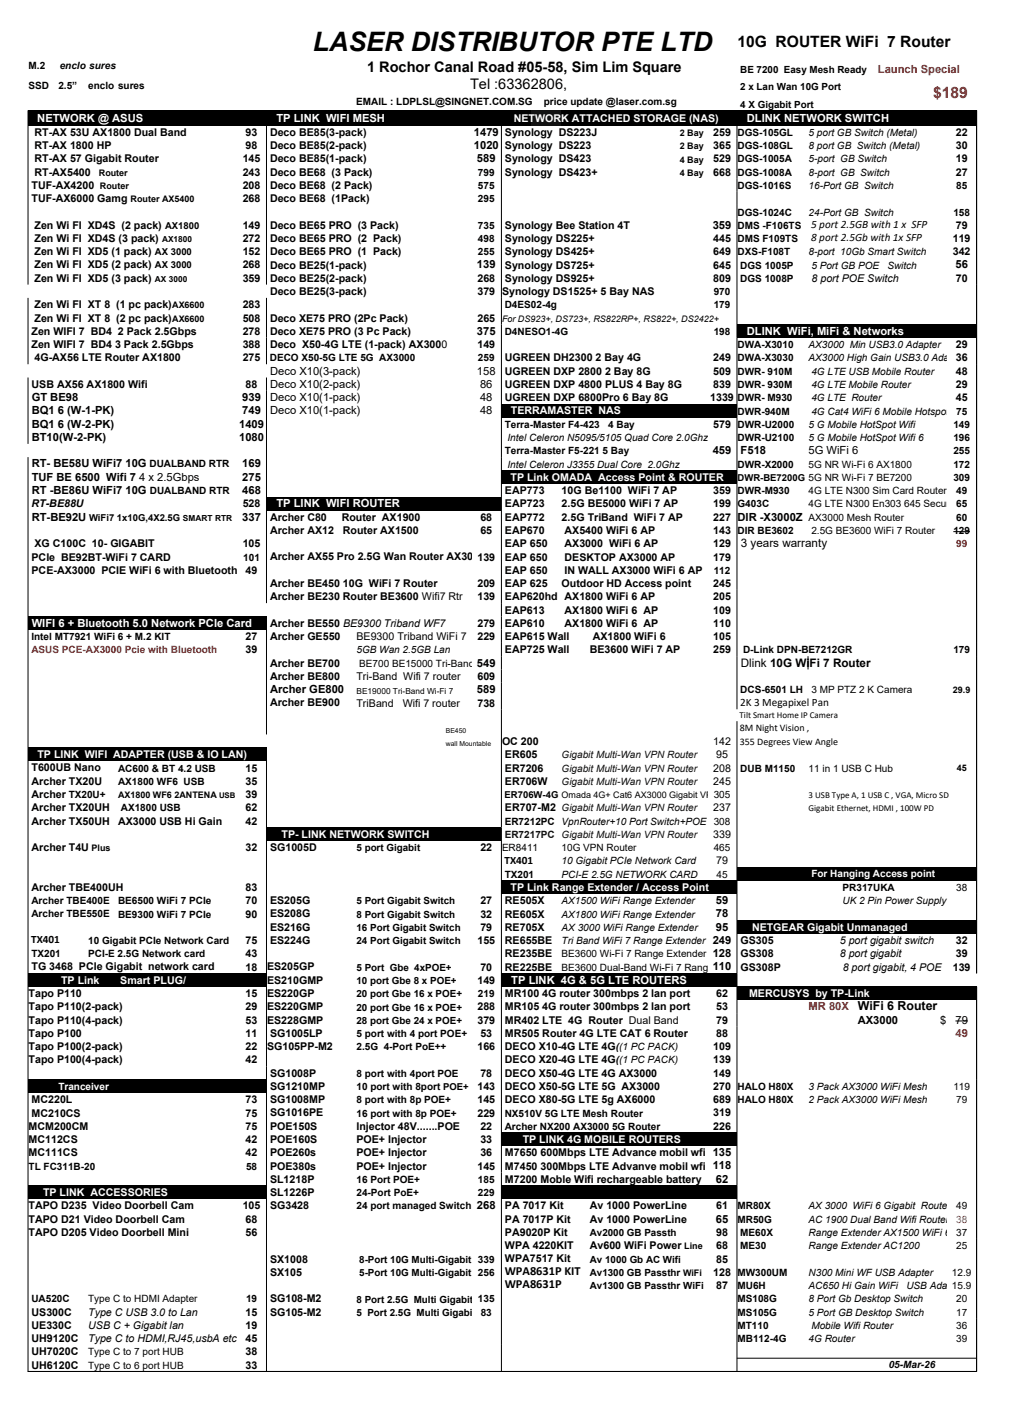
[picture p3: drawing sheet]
<svg xmlns="http://www.w3.org/2000/svg" width="210mm" height="297mm" viewBox="0 0 210 297" stroke-linecap="round" stroke-linejoin="round" font-family="sans-serif">
<defs><g id="words">
<text font-size="5.6" x="65.1" y="10.6">LASER DISTRIBUTOR PTE LTD</text>
<text font-size="3.2" x="153.5" y="9.8">10G ROUTER WiFi 7 Router</text>
<text font-size="3.2" fill="#f00" x="194.2" y="20.5">$189</text>
<g font-size="3">
<text x="76.4" y="15">1 Rochor Canal Road #05-58, Sim Lim Square</text>
<text x="97.8" y="18.4">Tel :63362806,</text>
</g>
<g font-size="2.6">
<text x="178.5" y="210.2">WiFi 6 Router</text>
<text x="105.1" y="265.4">WPA8631P KIT</text>
<text x="105.1" y="268.1">WPA8631P</text>
</g>
<g font-size="2.4">
<text x="154.2" y="113.8">3 years warranty</text>
<text x="154.2" y="138.8">Dlink 10G WiFi 7 Router</text>
</g>
<g font-size="2.3" fill="#f00">
<text x="182.7" y="15.1">Launch Special</text>
<text x="168.3" y="210.3">MR 80X</text>
<text x="198.9" y="215.8">49</text>
</g>
<g font-size="2.3" fill="#fff">
<text x="7.8" y="25.3">NETWORK @ ASUS</text>
<text x="57.5" y="25.5">TP LINK WIFI MESH</text>
<text x="155.4" y="25.5">DLINK NETWORK SWITCH</text>
<text x="155.4" y="69.7">DLINK WiFi, MiFi &amp; Networks</text>
<text x="57.5" y="105.6">TP LINK WIFI ROUTER</text>
<text x="6.6" y="130.5">WIFI 6 + Bluetooth 5.0 Network PCIe Card</text>
<text x="106.4" y="204.7">TP LINK 4G &amp; 5G LTE ROUTERS</text>
</g>
<g font-size="2.3">
<text x="98.6" y="28.2">1479</text>
<text x="98.6" y="31">1020</text>
<text x="99.3" y="33.8">589</text>
<text x="148.3" y="47.6">359</text>
<text x="168.8" y="47.5">5 port 2.5GB with 1 x SFP</text>
<text x="168.8" y="50.2">8 port 2.5Gb with 1x SFP</text>
<text x="99.3" y="55.9">139</text>
<text x="198.9" y="55.9">56</text>
<text x="99.3" y="69.7">375</text>
<text x="56.2" y="78">Deco X10(3-pack)</text>
<text x="99.3" y="78">158</text>
<text x="6.6" y="83.5">GT BE98</text>
<text x="50.4" y="83.5">939</text>
<text x="56.2" y="80.7">Deco X10(2-pack)</text>
<text x="56.2" y="83.5">Deco X10(1-pack)</text>
<text x="99.9" y="80.7">86</text>
<text x="99.9" y="83.5">48</text>
<text x="6.6" y="86.2">BQ1 6 (W-1-PK)</text>
<text x="6.6" y="89">BQ1 6 (W-2-PK)</text>
<text x="49.8" y="89">1409</text>
<text x="50.4" y="86.2">749</text>
<text x="56.2" y="86.2">Deco X10(1-pack)</text>
<text x="99.9" y="86.2">48</text>
<text x="6.6" y="91.8">BT10(W-2-PK)</text>
<text x="49.8" y="91.8">1080</text>
<text x="148.3" y="94.5">459</text>
<text x="154.2" y="94.5">F518</text>
<text x="168.3" y="94.5">5G WiFi 6</text>
<text x="6.6" y="97.3">RT- BE58U WiFi7 10G DUALBAND RTR</text>
<text x="6.6" y="100.1">TUF BE 6500 Wifi 7</text>
<text x="29" y="100.1">4 x 2.5Gbps</text>
<text x="50.4" y="97.3">169</text>
<text x="50.4" y="100.1">275</text>
<text x="6.6" y="102.8">RT -BE86U WiFi7 10G DUALBAND RTR</text>
<text x="50.4" y="102.8">468</text>
<text x="6.6" y="108.3">RT-BE92U</text>
<text x="50.4" y="108.3">337</text>
<text x="153.5" y="108.4">DIR -X3000Z AX3000 Mesh Router</text>
<text x="56.2" y="144.3">Archer GE800</text>
<text x="99.3" y="144.3">589</text>
<text x="154" y="146.9">2K 3 Megapixel Pan</text>
<text x="105" y="179.8">TX401</text>
<text x="149" y="188.2">59</text>
<text x="149" y="190.9">78</text>
<text x="6.5" y="196.3">TX401</text>
<text x="149" y="193.7">95</text>
<text x="178.5" y="213">AX3000</text>
<text x="195.7" y="213">$</text>
<text x="198.9" y="213">79</text>
<text x="149" y="246.2">62</text>
<text x="149" y="254.5">65</text>
</g>
<g font-size="2.2">
<text x="7.2" y="28.2">RT-AX 53U AX1800 Dual Band</text>
<text x="51.1" y="28.2">93</text>
<text x="56.2" y="28.3">Deco BE85(3-pack)</text>
<text x="105.1" y="28.3">Synology DS223J</text>
<text x="148.4" y="28.3">259</text>
<text x="198.9" y="28.3">22</text>
<text x="7.2" y="31">RT-AX 1800 HP</text>
<text x="7.2" y="33.8">RT-AX 57 Gigabit Router</text>
<text x="50.5" y="33.8">145</text>
<text x="51.1" y="31">98</text>
<text x="56.2" y="31">Deco BE85(2-pack)</text>
<text x="56.2" y="33.8">Deco BE85(1-pack)</text>
<text x="105.1" y="31">Synology DS223</text>
<text x="105.1" y="33.8">Synology DS423</text>
<text x="148.4" y="31">365</text>
<text x="148.4" y="33.8">529</text>
<text x="198.9" y="31">30</text>
<text x="198.9" y="33.8">19</text>
<text x="6.6" y="39.3">TUF-AX4200</text>
<text x="7.2" y="36.5">RT-AX5400</text>
<text x="50.5" y="36.5">243</text>
<text x="50.5" y="39.3">208</text>
<text x="56.2" y="36.6">Deco BE68 (3 Pack)</text>
<text x="56.2" y="39.3">Deco BE68 (2 Pack)</text>
<text x="105.1" y="36.6">Synology DS423+</text>
<text x="148.4" y="36.6">668</text>
<text x="198.9" y="36.6">27</text>
<text x="6.6" y="42.1">TUF-AX6000 Gamg</text>
<text x="7.2" y="47.6">Zen Wi FI XD4S (2 pack)</text>
<text x="50.5" y="42.1">268</text>
<text x="50.5" y="47.6">149</text>
<text x="56.2" y="42.1">Deco BE68 (1Pack)</text>
<text x="56.2" y="47.6">Deco BE65 PRO (3 Pack)</text>
<text x="105.1" y="47.6">Synology Bee Station 4T</text>
<text x="198.9" y="47.6">79</text>
<text x="7.2" y="50.3">Zen Wi FI XD4S (3 pack)</text>
<text x="7.2" y="53.1">Zen Wi FI XD5 (1 pack)</text>
<text x="50.5" y="50.3">272</text>
<text x="50.5" y="53.1">152</text>
<text x="56.2" y="50.4">Deco BE65 PRO (2 Pack)</text>
<text x="56.2" y="53.1">Deco BE65 PRO (1 Pack)</text>
<text x="105.1" y="50.4">Synology DS225+</text>
<text x="105.1" y="53.1">Synology DS425+</text>
<text x="148.4" y="50.4">445</text>
<text x="148.4" y="53.1">649</text>
<text x="198.3" y="50.4">119</text>
<text x="198.3" y="53.1">342</text>
<text x="7.2" y="55.9">Zen Wi FI XD5 (2 pack)</text>
<text x="7.2" y="58.6">Zen Wi FI XD5 (3 pack)</text>
<text x="50.5" y="55.9">268</text>
<text x="50.5" y="58.6">359</text>
<text x="56.2" y="55.9">Deco BE25(1-pack)</text>
<text x="56.2" y="58.7">Deco BE25(2-pack)</text>
<text x="99.4" y="58.7">268</text>
<text x="105.1" y="55.9">Synology DS725+</text>
<text x="105.1" y="58.7">Synology DS925+</text>
<text x="148.4" y="55.9">645</text>
<text x="148.4" y="58.7">809</text>
<text x="168.9" y="58.7">8 port POE Switch</text>
<text x="198.9" y="58.7">70</text>
<text x="7.2" y="64.2">Zen Wi FI XT 8 (1 pc pack)</text>
<text x="50.5" y="64.2">283</text>
<text x="56.2" y="61.4">Deco BE25(3-pack)</text>
<text x="99.4" y="61.4">379</text>
<text x="104.5" y="61.4">Synology DS1525+ 5 Bay NAS</text>
<text x="6.6" y="69.7">Zen WIFI 7 BD4 2 Pack 2.5Gbps</text>
<text x="7.2" y="66.9">Zen Wi FI XT 8 (2 pc pack)</text>
<text x="50.5" y="66.9">508</text>
<text x="50.5" y="69.7">278</text>
<text x="56.2" y="66.9">Deco XE75 PRO (2Pc Pack)</text>
<text x="56.2" y="69.7">Deco XE75 PRO (3 Pc Pack)</text>
<text x="99.4" y="67">265</text>
<text x="6.6" y="72.5">Zen WIFI 7 BD4 3 Pack 2.5Gbps</text>
<text x="7.2" y="75.2">4G-AX56 LTE Router AX1800</text>
<text x="50.5" y="72.5">388</text>
<text x="50.5" y="75.2">275</text>
<text x="56.2" y="72.5">Deco X50-4G LTE (1-pack) AX3000</text>
<text x="99.4" y="72.5">149</text>
<text x="105.1" y="75.2">UGREEN DH2300 2 Bay 4G</text>
<text x="105.1" y="78">UGREEN DXP 2800 2 Bay 8G</text>
<text x="148.4" y="75.2">249</text>
<text x="148.4" y="78">509</text>
<text x="198.9" y="72.5">29</text>
<text x="198.9" y="78">48</text>
<text x="6.6" y="80.7">USB AX56 AX1800 Wifi</text>
<text x="51.1" y="80.7">88</text>
<text x="105.1" y="80.8">UGREEN DXP 4800 PLUS 4 Bay 8G</text>
<text x="105.1" y="83.5">UGREEN DXP 6800Pro 6 Bay 8G</text>
<text x="147.8" y="83.5">1339</text>
<text x="148.4" y="80.8">839</text>
<text x="198.9" y="80.8">29</text>
<text x="198.9" y="83.5">45</text>
<text x="148.4" y="89">579</text>
<text x="6.6" y="105.6">RT-BE88U</text>
<text x="50.5" y="105.6">528</text>
<text x="105.1" y="102.9">EAP773</text>
<text x="105.1" y="105.6">EAP723</text>
<text x="116.9" y="102.9">10G Be1100 WiFi 7 AP</text>
<text x="116.9" y="105.6">2.5G BE5000 WiFi 7 AP OTF 199</text>
<text x="142.8" y="102.9">OTF 359</text>
<text x="7.2" y="113.9">XG C100C 10- GIGABIT</text>
<text x="50.5" y="113.9">105</text>
<text x="56.2" y="108.3">Archer C80</text>
<text x="56.2" y="111.1">Archer AX12</text>
<text x="71.1" y="108.3">Router AX1900</text>
<text x="71.4" y="111.1">Router AX1500</text>
<text x="100" y="108.4">68</text>
<text x="100" y="111.1">65</text>
<text x="105.1" y="108.4">EAP772</text>
<text x="105.1" y="111.1">EAP670</text>
<text x="105.1" y="113.9">EAP 650</text>
<text x="116.9" y="108.4">2.5G TriBand WiFi 7 AP</text>
<text x="117.5" y="111.1">AX5400 WiFi 6 AP</text>
<text x="117.5" y="113.9">AX3000 WiFi 6 AP</text>
<text x="148.4" y="108.4">227</text>
<text x="148.4" y="111.1">143</text>
<text x="148.4" y="113.9">129</text>
<text x="6.6" y="116.7">PCIe BE92BT-WiFi 7 CARD</text>
<text x="6.6" y="119.4">PCE-AX3000 PCIE WiFi 6 with Bluetooth</text>
<text x="51.1" y="119.4">49</text>
<text x="56.2" y="116.6">Archer AX55 Pro 2.5G Wan Router AX30</text>
<text x="99.4" y="116.7">139</text>
<text x="105.1" y="116.7">EAP 650</text>
<text x="105.1" y="119.4">EAP 650</text>
<text x="117.5" y="116.7">DESKTOP AX3000 AP</text>
<text x="117.5" y="119.4">IN WALL AX3000 WiFi 6 AP</text>
<text x="148.4" y="116.7">179</text>
<text x="56.2" y="122.2">Archer BE450 10G WiFi 7 Router</text>
<text x="56.2" y="124.9">Archer BE230 Router BE3600 Wifi7 Rtr</text>
<text x="99.4" y="122.2">209</text>
<text x="99.4" y="125">139</text>
<text x="105.1" y="122.2">EAP 625</text>
<text x="105.1" y="125">EAP620hd AX1800 WiFi 6 AP</text>
<text x="116.9" y="122.2">Outdoor HD Access point</text>
<text x="148.4" y="122.2">245</text>
<text x="148.4" y="125">205</text>
<text x="56.2" y="130.4">Archer BE550 BE9300 Triband WF7</text>
<text x="99.4" y="130.5">279</text>
<text x="105.1" y="127.7">EAP613</text>
<text x="105.1" y="130.5">EAP610</text>
<text x="117.5" y="127.7">AX1800 WiFi 6 AP</text>
<text x="117.5" y="130.5">AX1800 WiFi 6 AP</text>
<text x="148.4" y="127.7">109</text>
<text x="148.4" y="130.5">110</text>
<text x="51.1" y="133.2">27</text>
<text x="51.1" y="136">39</text>
<text x="56.2" y="133.2">Archer GE550</text>
<text x="74.2" y="133.2">BE9300 Triband WiFi 7</text>
<text x="99.4" y="133.2">229</text>
<text x="105.1" y="133.2">EAP615 Wall</text>
<text x="105.1" y="136">EAP725 Wall</text>
<text x="122.8" y="136">BE3600 WiFi 7 AP</text>
<text x="123.4" y="133.2">AX1800 WiFi 6</text>
<text x="148.4" y="133.2">105</text>
<text x="148.4" y="136">259</text>
<text x="56.2" y="138.7">Archer BE700</text>
<text x="56.2" y="141.5">Archer BE800</text>
<text x="74.2" y="141.5">Tri-Band Wifi 7 router</text>
<text x="99.4" y="141.5">609</text>
<text x="56.2" y="147">Archer BE900</text>
<text x="74.2" y="147.1">TriBand</text>
<text x="83.8" y="147.1">Wifi 7 router</text>
<text x="99.4" y="147.1">738</text>
<text x="104.5" y="155.1">OC 200</text>
<text x="148.4" y="155.1">142</text>
<text x="6.6" y="160.5">T600UB Nano</text>
<text x="51.1" y="160.6">15</text>
<text x="105.1" y="157.8">ER605</text>
<text x="105.1" y="160.6">ER7206</text>
<text x="148.4" y="160.6">208</text>
<text x="149.1" y="157.8">95</text>
<text x="6.6" y="163.3">Archer TX20U</text>
<text x="6.6" y="166.1">Archer TX20U+</text>
<text x="51.1" y="163.3">35</text>
<text x="51.1" y="166.1">39</text>
<text x="105.1" y="163.3">ER706W</text>
<text x="148.4" y="163.3">245</text>
<text x="6.6" y="168.9">Archer TX20UH</text>
<text x="6.6" y="171.6">Archer TX50UH</text>
<text x="24.6" y="171.6">AX3000 USB Hi Gain</text>
<text x="51.1" y="168.9">62</text>
<text x="51.1" y="171.6">42</text>
<text x="105.1" y="168.9">ER707-M2 Gigabit Multi-Wan VPN Router</text>
<text x="148.4" y="168.9">237</text>
<text x="6.6" y="177.1">Archer T4U</text>
<text x="51.1" y="177.2">32</text>
<text x="56.2" y="177.1">SG1005D</text>
<text x="100" y="177.2">22</text>
<text x="148.4" y="174.4">339</text>
<text x="149.1" y="179.9">79</text>
<text x="6.6" y="185.4">Archer TBE400UH</text>
<text x="51.1" y="185.4">83</text>
<text x="51.1" y="188.2">70</text>
<text x="51.1" y="191">90</text>
<text x="56.2" y="188.2">ES205G</text>
<text x="56.2" y="190.9">ES208G</text>
<text x="100" y="188.2">27</text>
<text x="100" y="191">32</text>
<text x="105.1" y="188.2">RE505X</text>
<text x="105.1" y="191">RE605X</text>
<text x="51.1" y="196.5">75</text>
<text x="56.2" y="193.7">ES216G</text>
<text x="56.2" y="196.5">ES224G</text>
<text x="99.4" y="196.5">155</text>
<text x="100" y="193.7">79</text>
<text x="105.1" y="193.7">RE705X</text>
<text x="105.1" y="196.5">RE655BE</text>
<text x="154.1" y="196.5">GS305</text>
<text x="174.8" y="196.5">5 port gigabit switch</text>
<text x="198.9" y="196.5">32</text>
<text x="6.6" y="202">TG 3468 PCIe Gigabit network card</text>
<text x="51.1" y="199.2">43</text>
<text x="51.1" y="202">18</text>
<text x="55.6" y="202">ES205GP</text>
<text x="100" y="202">70</text>
<text x="105.1" y="199.2">RE235BE</text>
<text x="105.1" y="202">RE225BE</text>
<text x="154.1" y="199.2">GS308</text>
<text x="154.1" y="202">GS308P</text>
<text x="174.8" y="199.2">8 port gigabit</text>
<text x="175.4" y="202">8 port gigabit, 4 POE</text>
<text x="198.3" y="202">139</text>
<text x="198.9" y="199.2">39</text>
<text x="6" y="207.5">Tapo P110</text>
<text x="51.1" y="207.5">15</text>
<text x="55.6" y="204.7">ES210GMP</text>
<text x="55.6" y="207.5">ES220GP</text>
<text x="99.4" y="204.8">149</text>
<text x="105.1" y="207.5">MR100 4G router 300mbps 2 lan port</text>
<text x="149.1" y="207.5">62</text>
<text x="6" y="210.3">Tapo P110(2-pack)</text>
<text x="6" y="213.1">Tapo P110(4-pack)</text>
<text x="6" y="215.8">Tapo P100</text>
<text x="51.1" y="210.3">29</text>
<text x="51.1" y="213">53</text>
<text x="51.1" y="215.8">11</text>
<text x="55.6" y="210.3">ES220GMP</text>
<text x="55.6" y="213">ES228GMP</text>
<text x="56.2" y="215.8">SG1005LP</text>
<text x="99.4" y="210.3">288</text>
<text x="99.4" y="213.1">379</text>
<text x="100" y="215.8">53</text>
<text x="105.1" y="210.3">MR105 4G router 300mbps 2 lan port</text>
<text x="105.1" y="215.8">MR505 Router 4G LTE CAT 6 Router</text>
<text x="105.1" y="213">MR402 LTE 4G Router Dual Band</text>
<text x="149.1" y="210.3">53</text>
<text x="149.1" y="213">79</text>
<text x="149.1" y="215.8">88</text>
<text x="6" y="218.6">Tapo P100(2-pack)</text>
<text x="6" y="221.3">Tapo P100(4-pack)</text>
<text x="51.1" y="218.5">22</text>
<text x="51.1" y="221.3">42</text>
<text x="55.6" y="218.5">SG105PP-M2</text>
<text x="99.4" y="218.6">166</text>
<text x="105.1" y="218.5">DECO X10-4G LTE 4G((1 PC PACK)</text>
<text x="105.1" y="221.3">DECO X20-4G LTE 4G((1 PC PACK)</text>
<text x="148.4" y="218.5">109</text>
<text x="148.4" y="221.3">139</text>
<text x="56.2" y="224.1">SG1008P</text>
<text x="56.2" y="226.8">SG1210MP</text>
<text x="99.4" y="226.9">143</text>
<text x="100" y="224.1">78</text>
<text x="105.1" y="224.1">DECO X50-4G LTE 4G AX3000</text>
<text x="105.1" y="226.8">DECO X50-5G LTE 5G AX3000</text>
<text x="148.4" y="224.1">149</text>
<text x="148.4" y="226.8">270</text>
<text x="6.6" y="229.6">MC220L</text>
<text x="6.6" y="232.4">MC210CS</text>
<text x="51.1" y="229.6">73</text>
<text x="51.1" y="232.4">75</text>
<text x="56.2" y="229.6">SG1008MP</text>
<text x="56.2" y="232.4">SG1016PE</text>
<text x="99.4" y="229.6">145</text>
<text x="99.4" y="232.4">229</text>
<text x="105.1" y="229.6">DECO X80-5G LTE 5g AX6000</text>
<text x="148.4" y="229.6">689</text>
<text x="148.4" y="232.4">319</text>
<text x="6" y="235.2">MCM200CM</text>
<text x="6" y="237.9">MC112CS</text>
<text x="51.1" y="235.2">75</text>
<text x="51.1" y="237.9">42</text>
<text x="56.2" y="235.1">POE150S</text>
<text x="56.2" y="237.9">POE160S</text>
<text x="74.2" y="235.2">Injector 48V.......POE</text>
<text x="74.2" y="237.9">POE+ Injector</text>
<text x="100" y="235.2">22</text>
<text x="100" y="237.9">33</text>
<text x="148.4" y="235.1">226</text>
<text x="6" y="240.7">MC111CS</text>
<text x="51.1" y="240.7">42</text>
<text x="56.2" y="240.6">POE260s</text>
<text x="56.2" y="243.4">POE380s</text>
<text x="74.2" y="240.7">POE+ Injector</text>
<text x="74.2" y="243.4">POE+ Injector</text>
<text x="99.4" y="243.4">145</text>
<text x="100" y="240.7">36</text>
<text x="105.1" y="240.7">M7650 600Mbps LTE Advance mobil wfi 135</text>
<text x="105.1" y="243.4">M7450 300Mbps LTE Advanve mobil wfi 118</text>
<text x="6" y="251.7">TAPO D235 Video Doorbell Cam</text>
<text x="50.5" y="251.7">105</text>
<text x="56.2" y="246.2">SL1218P</text>
<text x="56.2" y="249">SL1226P</text>
<text x="56.2" y="251.7">SG3428</text>
<text x="105.1" y="246.2">M7200 Moble Wifi rechargeable battery</text>
<text x="105.1" y="251.7">PA 7017 Kit</text>
<text x="122.8" y="251.7">Av 1000 PowerLine</text>
<text x="149.1" y="251.7">61</text>
<text x="6" y="254.5">TAPO D21 Video Doorbell Cam</text>
<text x="6" y="257.3">TAPO D205 Video Doorbell Mini</text>
<text x="51.1" y="254.5">68</text>
<text x="51.1" y="257.3">56</text>
<text x="105.1" y="254.5">PA 7017P Kit</text>
<text x="105.1" y="257.3">PA9020P Kit</text>
<text x="122.8" y="254.5">Av 1000 PowerLine</text>
<text x="149.1" y="257.3">98</text>
<text x="56.2" y="262.8">SX1008</text>
<text x="105.1" y="260">WPA 4220KIT</text>
<text x="105.1" y="262.7">WPA7517 Kit</text>
<text x="122.8" y="260">Av600 WiFi Power</text>
<text x="149.1" y="260">68</text>
<text x="149.1" y="262.8">85</text>
<text x="56.2" y="265.5">SX105</text>
<text x="148.4" y="265.5">128</text>
<text x="149.1" y="268.3">87</text>
<text x="6.6" y="273.8">US300C</text>
<text x="18.4" y="273.8">Type C USB 3.0 to Lan</text>
<text x="51.1" y="273.8">15</text>
<text x="56.2" y="271.1">SG108-M2</text>
<text x="56.2" y="273.8">SG105-M2</text>
<text x="6.6" y="276.6">UE330C</text>
<text x="6.6" y="279.3">UH9120C</text>
<text x="18.4" y="276.6">USB C + Gigabit lan</text>
<text x="18.4" y="279.3">Type C to HDMI,RJ45,usbA etc</text>
<text x="51.1" y="276.6">19</text>
<text x="51.1" y="279.3">45</text>
<text x="6.6" y="282.1">UH7020C</text>
<text x="6.6" y="284.9">UH6120C</text>
<text x="51.1" y="282.1">38</text>
<text x="51.1" y="284.9">33</text>
</g>
<g font-size="2.2" fill="#fff">
<text x="106.9" y="25.3">NETWORK ATTACHED STORAGE (NAS)</text>
<text x="106.3" y="86.3">TERRAMASTER NAS</text>
<text x="106.3" y="100.1">TP Link OMADA Access Point &amp; ROUTER</text>
<text x="7.8" y="157.8">TP LINK WIFI ADAPTER (USB &amp; IO LAN)</text>
<text x="58.6" y="174.4">TP- LINK NETWORK SWITCH</text>
<text x="106.3" y="185.4">TP Link Range Extender / Access Point</text>
<text x="156.5" y="193.7">NETGEAR Gigabit Unmanaged</text>
<text x="12.7" y="204.7">TP Link</text>
<text x="25" y="204.7">Smart PLUG/</text>
<text x="155.9" y="207.5">MERCUSYS by TP-Link</text>
<text x="108.8" y="237.9">TP LINK 4G MOBILE ROUTERS</text>
<text x="9" y="248.9">TP LINK ACCESSORIES</text>
</g>
<g font-size="2.1">
<text x="6" y="14.3">M.2</text>
<text x="12.4" y="14.3">enclo sures</text>
<text x="6" y="18.6">SSD</text>
<text x="12.2" y="18.6">2.5”</text>
<text x="18.4" y="18.6">enclo sures</text>
<text x="74.2" y="21.8">EMAIL : LDPLSL@SINGNET.COM.SG</text>
<text x="113.2" y="21.8">price update @laser.com.sg</text>
<text x="153.5" y="28.3">DGS-105GL</text>
<text x="168.3" y="28.3">5 port GB Switch (Metal)</text>
<text x="153.5" y="31">DGS-108GL</text>
<text x="153.5" y="33.8">DGS-1005A</text>
<text x="168.3" y="31">8 port GB Switch (Metal)</text>
<text x="168.3" y="33.8">5-port GB Switch</text>
<text x="99.5" y="36.6">799</text>
<text x="99.5" y="39.3">575</text>
<text x="153.5" y="36.6">DGS-1008A</text>
<text x="153.5" y="39.3">DGS-1016S</text>
<text x="168.3" y="36.6">8-port GB Switch</text>
<text x="168.3" y="39.3">16-Port GB Switch</text>
<text x="199" y="39.3">85</text>
<text x="99.5" y="42.1">295</text>
<text x="99.5" y="47.6">735</text>
<text x="153.5" y="44.9">DGS-1024C</text>
<text x="153.5" y="47.6">DMS -F106TS</text>
<text x="168.3" y="44.9">24-Port GB Switch</text>
<text x="198.4" y="44.9">158</text>
<text x="99.5" y="50.4">498</text>
<text x="99.5" y="53.1">255</text>
<text x="153.5" y="50.4">DMS F109TS</text>
<text x="153.5" y="53.1">DXS-F108T</text>
<text x="168.3" y="53.1">8-port 10Gb Smart Switch</text>
<text x="154.1" y="55.9">DGS 1005P</text>
<text x="154.1" y="58.7">DGS 1008P</text>
<text x="168.9" y="55.9">5 Port GB POE</text>
<text x="184.7" y="55.9">Switch</text>
<text x="105.1" y="64.2">D4ES02-4g</text>
<text x="148.6" y="61.4">970</text>
<text x="148.6" y="64.2">179</text>
<text x="105.1" y="69.7">D4NESO1-4G</text>
<text x="148.6" y="69.7">198</text>
<text x="56.2" y="75.2">DECO X50-5G LTE 5G AX3000</text>
<text x="99.5" y="75.2">259</text>
<text x="153.5" y="72.5">DWA-X3010</text>
<text x="153.5" y="75.2">DWA-X3030</text>
<text x="153.5" y="78">DWR- 910M</text>
<text x="168.3" y="72.5">AX3000 Min USB3.0 Adapter</text>
<text x="168.3" y="75.2">AX3000 High Gain USB3.0 Adapt36</text>
<text x="168.9" y="78">4G LTE USB Mobile Router</text>
<text x="153.5" y="80.8">DWR- 930M</text>
<text x="153.5" y="83.5">DWR- M930</text>
<text x="168.9" y="80.8">4G LTE Mobile Router</text>
<text x="168.9" y="83.5">4G LTE Router</text>
<text x="105.1" y="89">Terra-Master F4-423</text>
<text x="126.6" y="89">4 Bay</text>
<text x="153.5" y="86.3">DWR-940M</text>
<text x="153.5" y="89">DWR-U2000</text>
<text x="168.3" y="89">5 G Mobile HotSpot Wifi</text>
<text x="168.9" y="86.3">4G Cat4 WiFi 6 Mobile Hotspot 75</text>
<text x="198.4" y="89">149</text>
<text x="105.1" y="94.6">Terra-Master F5-221 5 Bay</text>
<text x="105.6" y="91.8">Intel Celeron N5095/5105 Quad Core 2.0Ghz</text>
<text x="153.5" y="91.8">DWR-U2100</text>
<text x="168.3" y="91.8">5 G Mobile HotSpot Wifi 6</text>
<text x="198.4" y="91.8">196</text>
<text x="198.4" y="94.6">255</text>
<text x="105.6" y="97.3">Intel Celeron J3355 Dual Core 2.0Ghz</text>
<text x="153.5" y="97.3">DWR-X2000</text>
<text x="168.3" y="97.3">5G NR Wi-Fi 6 AX1800</text>
<text x="198.4" y="97.3">172</text>
<text x="198.4" y="100.1">309</text>
<text x="153.5" y="102.9">DWR-M930</text>
<text x="153.5" y="105.6">G403C</text>
<text x="168.3" y="102.9">4G LTE N300 Sim Card Router</text>
<text x="168.3" y="105.6">4G LTE N300 En303 645 Securi 65</text>
<text x="199" y="102.9">49</text>
<text x="153.5" y="111.1">DIR BE3602</text>
<text x="168.9" y="111.1">2.5G BE3600 WiFi 7 Router</text>
<text x="198.4" y="111.1">129</text>
<text x="199" y="108.4">60</text>
<text x="50.6" y="116.7">101</text>
<text x="148.6" y="119.4">112</text>
<text x="6.5" y="133.2">Intel MT7921 WiFi 6 + M.2 KIT</text>
<text x="74.2" y="136">5GB Wan 2.5GB Lan</text>
<text x="154.7" y="136">D-Link DPN-BE7212GR</text>
<text x="198.4" y="136">179</text>
<text x="74.8" y="138.8">BE700 BE15000 Tri-Band 549</text>
<text x="154.1" y="144.3">DCS-6501 LH</text>
<text x="168.9" y="144.3">3 MP PTZ 2 K Camera</text>
<text x="154" y="152.2">8M Night Vision ,</text>
<text x="154" y="155">355 Degrees View Angle</text>
<text x="24.6" y="160.6">AC600 &amp; BT 4.2 USB</text>
<text x="154.1" y="160.6">DUB M1150</text>
<text x="168.3" y="160.6">11 in 1 USB C Hub</text>
<text x="24.6" y="163.3">AX1800 WF6 USB</text>
<text x="25.1" y="168.9">AX1800 USB</text>
<text x="105.1" y="171.6">ER7212PC VpnRouter+10 Port Switch+POE 308</text>
<text x="104.5" y="177.2">ER8411</text>
<text x="116.9" y="177.2">10G VPN Router</text>
<text x="116.9" y="179.9">10 Gigabit PCIe Network Card</text>
<text x="148.6" y="177.2">465</text>
<text x="105.1" y="182.7">TX201</text>
<text x="116.9" y="182.7">PCI-E 2.5G NETWORK CARD</text>
<text x="149.1" y="182.7">45</text>
<text x="175.4" y="185.4">PR317UKA</text>
<text x="199" y="185.4">38</text>
<text x="6.5" y="188.1">Archer TBE400E</text>
<text x="6.5" y="190.9">Archer TBE550E</text>
<text x="24.6" y="188.2">BE6500 WiFi 7 PCIe</text>
<text x="24.6" y="191">BE9300 WiFi 7 PCIe</text>
<text x="116.9" y="188.2">AX1500 WiFi Range Extender</text>
<text x="116.9" y="191">AX1800 WiFi Range Extender</text>
<text x="175.4" y="188.2">UK 2 Pin Power Supply</text>
<text x="18.4" y="196.5">10 Gigabit PCIe Network Card</text>
<text x="116.9" y="193.7">AX 3000 WiFi Range Extender</text>
<text x="116.9" y="196.5">Tri Band WiFi 7 Range Extender 249</text>
<text x="6.5" y="199.2">TX201</text>
<text x="18.4" y="199.2">PCI-E 2.5G Network card</text>
<text x="116.9" y="199.2">BE3600 Wi-Fi 7 Range Extender 128</text>
<text x="116.9" y="202">BE3600 Dual-Band Wi-Fi 7 Rang 110</text>
<text x="99.5" y="207.5">219</text>
<text x="74.2" y="215.8">5 port with 4 port POE+</text>
<text x="74.2" y="218.6">2.5G 4-Port PoE++</text>
<text x="74.2" y="224.1">8 port with 4port POE</text>
<text x="74.2" y="226.9">10 port with 8port POE+</text>
<text x="153.5" y="226.9">HALO H80X</text>
<text x="168.3" y="226.9">3 Pack AX3000 WiFi Mesh</text>
<text x="198.4" y="226.9">119</text>
<text x="74.2" y="229.6">8 port with 8p POE+</text>
<text x="74.2" y="232.4">16 port with 8p POE+</text>
<text x="105.1" y="232.4">NX510V 5G LTE Mesh Router</text>
<text x="153.5" y="229.6">HALO H80X</text>
<text x="168.3" y="229.6">2 Pack AX3000 WiFi Mesh</text>
<text x="199" y="229.6">79</text>
<text x="105.1" y="235.2">Archer NX200 AX3000 5G Router</text>
<text x="6" y="243.4">TL FC311B-20</text>
<text x="51.2" y="243.4">58</text>
<text x="74.2" y="246.2">16 Port POE+</text>
<text x="74.2" y="249">24-Port PoE+</text>
<text x="74.2" y="251.7">24 port managed Switch 268</text>
<text x="99.5" y="246.2">185</text>
<text x="99.5" y="249">229</text>
<text x="153.5" y="251.7">MR80X</text>
<text x="168.3" y="251.7">AX 3000 WiFi 6 Gigabit Route</text>
<text x="199" y="251.7">49</text>
<text x="153.5" y="254.5">MR50G</text>
<text x="154.1" y="257.3">ME60X</text>
<text x="168.3" y="254.5">AC 1900 Dual Band Wifi Router 38</text>
<text x="168.3" y="257.3">Range Extender AX1500 WiFi 6</text>
<text x="199" y="257.3">37</text>
<text x="154.1" y="260">ME30</text>
<text x="168.3" y="260">Range Extender AC1200</text>
<text x="199" y="260">25</text>
<text x="153.5" y="265.5">MW300UM</text>
<text x="153.5" y="268.3">MU6H</text>
<text x="168.3" y="265.5">N300 Mini WF USB Adapter</text>
<text x="168.3" y="268.3">AC650 Hi Gain WiFi</text>
<text x="188.6" y="268.3">USB Adap15.9</text>
<text x="198.1" y="265.5">12.9</text>
<text x="6.5" y="271.1">UA520C</text>
<text x="18.4" y="271.1">Type C to HDMI Adapter</text>
<text x="51.2" y="271.1">19</text>
<text x="100.1" y="273.8">83</text>
<text x="153.5" y="271.1">MS108G</text>
<text x="153.5" y="273.8">MS105G</text>
<text x="168.3" y="271.1">8 Port Gb Desktop Switch</text>
<text x="168.3" y="273.8">5 Port GB Desktop Switch</text>
<text x="199" y="271.1">20</text>
<text x="199" y="273.8">17</text>
<text x="153.5" y="276.6">MT110</text>
<text x="153.5" y="279.3">MB112-4G</text>
<text x="168.3" y="279.3">4G Router</text>
<text x="168.9" y="276.6">Mobile Wifi Router</text>
<text x="199" y="276.6">36</text>
<text x="199" y="279.3">39</text>
<text x="18.4" y="282.1">Type C to 7 port HUB</text>
<text x="18.4" y="284.9">Type C to 6 port HUB</text>
<text x="185" y="284.8">05-Mar-26</text>
</g>
<g font-size="2.1" fill="#f00">
<text x="199" y="113.9">99</text>
<text x="6.5" y="136">ASUS PCE-AX3000 Pcie with Bluetooth</text>
</g>
<g font-size="2.1" fill="#111">
<text x="116.9" y="157.8">Gigabit Multi-Wan VPN Router</text>
<text x="116.9" y="160.6">Gigabit Multi-Wan VPN Router</text>
<text x="116.9" y="163.3">Gigabit Multi-Wan VPN Router</text>
<text x="105.1" y="174.4">ER7217PC Gigabit Multi-Wan VPN Router</text>
</g>
<g font-size="2.1" fill="#fff">
<text x="168.9" y="182.6">For Hanging Access point</text>
<text x="12.2" y="226.8">Tranceiver</text>
</g>
<g font-size="2">
<text x="154.1" y="15.2">BE 7200 Easy Mesh Ready</text>
<text x="154.1" y="18.7">2 x Lan Wan 10G Port</text>
<text x="154.1" y="22.4">4 X Gigabit Port</text>
<text x="34.4" y="47.6">AX1800</text>
<text x="32.3" y="53.1">AX 3000</text>
<text x="32.3" y="55.9">AX 3000</text>
<text x="153.5" y="100.1">DWR-BE7200G 5G NR Wi-Fi 7 BE7200</text>
<text x="18.5" y="108.3">WiFi7 1x10G,4X2.5G</text>
<text x="105" y="166.1">ER706W-4G Omada 4G+ Cat6 AX3000 Gigabit VP305</text>
<text x="74.2" y="177.2">5 port Gigabit</text>
<text x="74.2" y="188.2">5 Port Gigabit Switch</text>
<text x="74.2" y="191">8 Port Gigabit Switch</text>
<text x="74.2" y="193.8">16 Port Gigabit Switch</text>
<text x="74.2" y="196.5">24 Port Gigabit Switch</text>
<text x="74.2" y="202">5 Port Gbe 4xPOE+</text>
<text x="74.2" y="204.8">10 port Gbe 8 x POE+</text>
<text x="74.2" y="207.6">20 port Gbe 16 x POE+</text>
<text x="74.2" y="210.3">20 port Gbe 16 x POE+</text>
<text x="74.2" y="213.1">28 port Gbe 24 x POE+</text>
<text x="122.8" y="257.3">Av2000 GB Passth</text>
<text x="74.8" y="262.8">8-Port 10G Multi-Gigabit 339</text>
<text x="122.8" y="262.8">Av 1000 Gb AC Wifi</text>
<text x="74.8" y="265.6">5-Port 10G Multi-Gigabit 256</text>
<text x="122.8" y="268.3">Av1300 GB Passthr WiFi</text>
<text x="122.8" y="265.6">Av1300 GB Passthr WiFi</text>
<text x="74.2" y="271.1">8 Port 2.5G Multi Gigabit 135</text>
<text x="74.2" y="273.9">5 Port 2.5G Multi Gigabi</text>
</g>
<g font-size="1.9">
<text x="141.5" y="28.4">2 Bay</text>
<text x="141.5" y="31.1">2 Bay</text>
<text x="141.5" y="33.9">4 Bay</text>
<text x="20.6" y="36.5">Router</text>
<text x="20.8" y="39.3">Router</text>
<text x="141.5" y="36.6">4 Bay</text>
<text x="27.2" y="42.1">Router AX5400</text>
<text x="35.8" y="64.2">AX6600</text>
<text x="35.8" y="66.9">AX6600</text>
<text x="104.5" y="67">For DS923+, DS723+, RS822RP+, RS822+, DS2422+</text>
<text x="153.9" y="149.5">Tilt Smart Home IP Camera</text>
<text x="198.3" y="144.1">29.9</text>
<text x="199.1" y="160.4">45</text>
<text x="24.6" y="166.2">AX1800 WF6 2ANTENA</text>
<text x="168.3" y="166.1">3 USB Type A, 1 USB C , VGA, Micro SD</text>
<text x="168.3" y="168.9">Gigabit Ethernet, HDMI , 100W PD</text>
<text x="19.1" y="177.1">Plus</text>
<text x="142.4" y="260">Line</text>
</g>
<g font-size="1.7">
<text x="33.7" y="50.3">AX1800</text>
<text x="32.3" y="58.6">AX 3000</text>
<text x="38.1" y="108.3">SMART RTR</text>
<text x="74.2" y="144.4">BE19000 Tri-Band Wi-Fi 7</text>
</g>
<text font-size="1.6" x="45.6" y="166.2">USB</text>
<g font-size="1.4">
<text x="92.8" y="152.5">BE450</text>
<text x="92.8" y="155.2">wall Mountable</text>
</g>
</g></defs>
<path d="M5.8 23h104.8v3.1h-104.8z" fill-rule="evenodd" fill="#000"/>
<path d="M110.6 23h6.2v3.1h-6.2z" fill-rule="evenodd" fill="#111"/>
<g fill="#000">
<path d="M116.8 23h86.5v3.1h-86.5z" fill-rule="evenodd"/>
<path d="M153.4 67.5h49.9v2.8h-49.9z" fill-rule="evenodd"/>
<path d="M104.4 84.1h49v2.8h-49z" fill-rule="evenodd"/>
<path d="M55.5 103.4h48.9v2.8h-48.9z" fill-rule="evenodd"/>
<path d="M104.4 97.9h49v2.8h-49z" fill-rule="evenodd"/>
<path d="M5.8 128.3h49.7v2.8h-49.7z" fill-rule="evenodd"/>
<path d="M5.8 155.6h49.7v2.8h-49.7z" fill-rule="evenodd"/>
<path d="M55.5 172.2h48.9v2.8h-48.9z" fill-rule="evenodd"/>
<path d="M104.4 183.2h49v2.8h-49z" fill-rule="evenodd"/>
<path d="M153.4 180.5h49.9v2.7h-49.9z" fill-rule="evenodd"/>
<path d="M153.4 191.5h49.9v2.8h-49.9z" fill-rule="evenodd"/>
<path d="M5.8 202.6h49.7v2.7h-49.7z" fill-rule="evenodd"/>
<path d="M104.4 202.6h49v2.7h-49z" fill-rule="evenodd"/>
<path d="M153.4 205.3h49.9v2.8h-49.9z" fill-rule="evenodd"/>
<path d="M5.8 224.7h49.7v2.7h-49.7z" fill-rule="evenodd"/>
<path d="M104.4 235.7h49v2.8h-49z" fill-rule="evenodd"/>
<path d="M5.8 246.8h49.7v2.7h-49.7z" fill-rule="evenodd"/>
<path d="M104.4 246.8h49v2.7h-49z" fill-rule="evenodd"/>
</g>
<g fill="none" stroke="#000" stroke-width=".21">
<path d="M5.8 23v36.2M55.5 23v36.2M104.4 23v262.5M153.4 23v124.6M203.3 23v179.6M5.8 62v13.8M5.8 78.6v13.8M55.5 62v13.8M55.5 78.6v46.9M5.8 95.1v190.4M198.4 110.6h3.5M55.5 128.3v24.6"/>
<path d="M168.2 136.6v2.7M55.5 155.6v129.9M153.4 150.1v135.4M198.9 212.5h2.5M203.3 205.3v80.2M5.8 285.4h197.5M153.4 282.7h49.9"/>
</g>
<use href="#words"/>
</svg>
